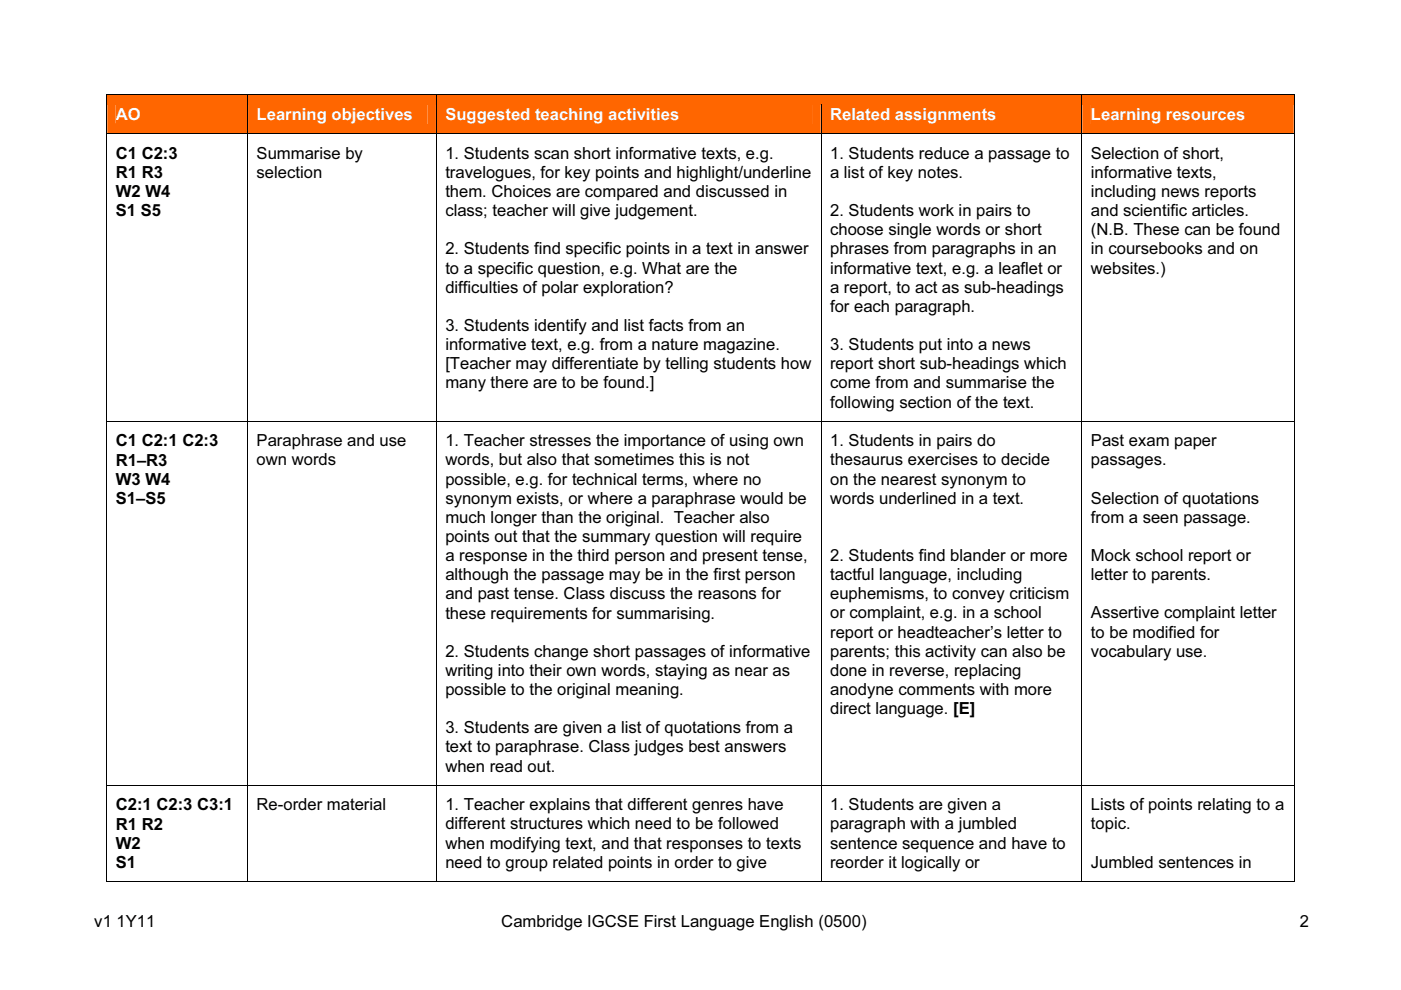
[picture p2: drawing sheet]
<svg xmlns="http://www.w3.org/2000/svg" width="297mm" height="210mm" viewBox="0 0 297 210" stroke-linecap="round" stroke-linejoin="round" font-family="sans-serif">
<defs><g id="words">
<g font-size="3.5" fill="#fff">
<text x="24.6" y="25.5">AO</text>
<text x="54.4" y="25.5">Learning objectives</text>
<text x="94.4" y="25.5">Suggested teaching activities</text>
<text x="176" y="25.5">Related assignments</text>
<text x="231.3" y="25.5">Learning resources</text>
</g>
<g font-size="3.5">
<text x="24.6" y="33.7">C1 C2:3</text>
<text x="54.4" y="33.7">Summarise by</text>
<text x="94.4" y="33.7">1. Students scan short informative texts, e.g.</text>
<text x="176" y="33.7">1. Students reduce a passage to</text>
<text x="231.3" y="33.7">Selection of short,</text>
<text x="24.6" y="37.7">R1 R3</text>
<text x="24.6" y="41.8">W2 W4</text>
<text x="54.4" y="37.7">selection</text>
<text x="94.4" y="37.7">travelogues, for key points and highlight/underline</text>
<text x="94.4" y="41.8">them. Choices are compared and discussed in</text>
<text x="176" y="37.7">a list of key notes.</text>
<text x="231.3" y="37.7">informative texts,</text>
<text x="231.3" y="41.8">including news reports</text>
<text x="24.6" y="45.9">S1 S5</text>
<text x="94.4" y="45.9">class; teacher will give judgement.</text>
<text x="176" y="45.8">2. Students work in pairs to</text>
<text x="231.3" y="45.8">and scientific articles.</text>
<text x="94.4" y="54">2. Students find specific points in a text in answer</text>
<text x="176" y="49.9">choose single words or short</text>
<text x="176" y="54">phrases from paragraphs in an</text>
<text x="231.3" y="49.9">(N.B. These can be found</text>
<text x="231.3" y="53.9">in coursebooks and on</text>
<text x="94.4" y="58">to a specific question, e.g. What are the</text>
<text x="176" y="58">informative text, e.g. a leaflet or</text>
<text x="231.3" y="58">websites.)</text>
<text x="94.4" y="62.1">difficulties of polar exploration?</text>
<text x="176" y="62.1">a report, to act as sub-headings</text>
<text x="94.4" y="70.2">3. Students identify and list facts from an</text>
<text x="176" y="66.1">for each paragraph.</text>
<text x="94.4" y="74.2">informative text, e.g. from a nature magazine.</text>
<text x="176" y="74.2">3. Students put into a news</text>
<text x="94.4" y="78.3">[Teacher may differentiate by telling students how</text>
<text x="94.4" y="82.4">many there are to be found.]</text>
<text x="176" y="78.3">report short sub-headings which</text>
<text x="176" y="82.3">come from and summarise the</text>
<text x="176" y="86.4">following section of the text.</text>
<text x="24.6" y="94.6">C1 C2:1 C2:3</text>
<text x="54.4" y="94.6">Paraphrase and use</text>
<text x="94.4" y="94.6">1. Teacher stresses the importance of using own</text>
<text x="176" y="94.6">1. Students in pairs do</text>
<text x="231.3" y="94.6">Past exam paper</text>
<text x="24.6" y="98.7">R1–R3</text>
<text x="54.4" y="98.7">own words</text>
<text x="94.4" y="98.7">words, but also that sometimes this is not</text>
<text x="176" y="98.7">thesaurus exercises to decide</text>
<text x="231.3" y="98.7">passages.</text>
<text x="24.6" y="102.8">W3 W4</text>
<text x="24.6" y="106.8">S1–S5</text>
<text x="94.4" y="102.8">possible, e.g. for technical terms, where no</text>
<text x="94.4" y="106.8">synonym exists, or where a paraphrase would be</text>
<text x="176" y="102.7">on the nearest synonym to</text>
<text x="176" y="106.8">words underlined in a text.</text>
<text x="231.3" y="106.8">Selection of quotations</text>
<text x="94.4" y="110.9">much longer than the original. Teacher also</text>
<text x="231.3" y="110.8">from a seen passage.</text>
<text x="94.4" y="114.9">points out that the summary question will require</text>
<text x="94.4" y="119">a response in the third person and present tense,</text>
<text x="176" y="119">2. Students find blander or more</text>
<text x="231.3" y="119">Mock school report or</text>
<text x="94.4" y="123">although the passage may be in the first person</text>
<text x="176" y="123">tactful language, including</text>
<text x="231.3" y="123">letter to parents.</text>
<text x="94.4" y="127.1">and past tense. Class discuss the reasons for</text>
<text x="94.4" y="131.1">these requirements for summarising.</text>
<text x="176" y="127.1">euphemisms, to convey criticism</text>
<text x="176" y="131.1">or complaint, e.g. in a school</text>
<text x="231.3" y="131.1">Assertive complaint letter</text>
<text x="176" y="135.2">report or headteacher’s letter to</text>
<text x="231.3" y="135.2">to be modified for</text>
<text x="94.4" y="139.3">2. Students change short passages of informative</text>
<text x="94.4" y="143.3">writing into their own words, staying as near as</text>
<text x="176" y="139.2">parents; this activity can also be</text>
<text x="176" y="143.3">done in reverse, replacing</text>
<text x="231.3" y="139.2">vocabulary use.</text>
<text x="94.4" y="147.4">possible to the original meaning.</text>
<text x="176" y="147.4">anodyne comments with more</text>
<text x="94.4" y="155.5">3. Students are given a list of quotations from a</text>
<text x="176" y="151.4">direct language. [E]</text>
<text x="94.4" y="159.5">text to paraphrase. Class judges best answers</text>
<text x="94.4" y="163.6">when read out.</text>
<text x="24.6" y="171.8">C2:1 C2:3 C3:1</text>
<text x="54.4" y="171.8">Re-order material</text>
<text x="94.4" y="171.8">1. Teacher explains that different genres have</text>
<text x="176" y="171.8">1. Students are given a</text>
<text x="231.3" y="171.8">Lists of points relating to a</text>
<text x="24.6" y="175.9">R1 R2</text>
<text x="24.6" y="179.9">W2</text>
<text x="94.4" y="175.9">different structures which need to be followed</text>
<text x="94.4" y="179.9">when modifying text, and that responses to texts</text>
<text x="176" y="175.9">paragraph with a jumbled</text>
<text x="176" y="179.9">sentence sequence and have to</text>
<text x="231.3" y="175.9">topic.</text>
<text x="24.6" y="184">S1</text>
<text x="94.4" y="184">need to group related points in order to give</text>
<text x="176" y="184">reorder it logically or</text>
<text x="231.3" y="184">Jumbled sentences in</text>
<text x="20" y="196.6">v1 1Y11</text>
<text x="106.3" y="196.6">Cambridge IGCSE First Language English (0500)</text>
<text x="275.6" y="196.6">2</text>
</g>
</g></defs>
<g fill="#f60">
<path d="M22.7 20.2h29.7v8h-29.7z"/>
<path d="M24.5 22.2h26.1v4h-26.1z"/>
<path d="M52.6 20.2h39.8v8h-39.8z"/>
<path d="M54.4 22.2h36.2v4h-36.2z"/>
<path d="M92.6 20.2h81.4v8h-81.4z"/>
<path d="M94.4 22.2h77.8v4h-77.8z"/>
<path d="M174.2 20.2h55.1v8h-55.1z"/>
<path d="M176 22.2h51.5v4h-51.5z"/>
<path d="M229.5 20.2h44.8v8h-44.8z"/>
<path d="M231.3 22.2h41.2v4h-41.2z"/>
</g>
<path d="M22.6 20.1h29.8M22.6 20v2.2" fill="none" stroke="#000" stroke-width=".21"/>
<path d="M22.7 20.2h29.7v2h-29.7z" fill="#f60"/>
<path d="M52.5 20v2.2M52.6 20.1h39.8" fill="none" stroke="#000" stroke-width=".21"/>
<path d="M52.6 20.2h39.8v2h-39.8z" fill="#f60"/>
<path d="M92.5 20v2.2M92.6 20.1h81.4" fill="none" stroke="#000" stroke-width=".21"/>
<path d="M92.6 20.2h81.4v2h-81.4z" fill="#f60"/>
<path d="M174.1 20v2.2M174.2 20.1h55.1" fill="none" stroke="#000" stroke-width=".21"/>
<path d="M174.2 20.2h55.1v2h-55.1z" fill="#f60"/>
<path d="M229.4 20v2.2M229.5 20.1h44.8" fill="none" stroke="#000" stroke-width=".21"/>
<path d="M229.5 20.2h44.8v2h-44.8z" fill="#f60"/>
<g fill="none" stroke="#000" stroke-width=".21">
<path d="M22.6 22.2v164.7M22.7 28.3h29.7M52.5 22.2v164.7M52.6 28.3h39.8M92.5 22.2v164.7M92.6 28.3h81.4M174.1 22.2v164.7M174.2 28.3h55.1M229.4 22.2v164.7M229.5 28.3h44.8M274.4 20v166.9M22.7 89.3h29.7"/>
<path d="M52.6 89.3h39.8M92.6 89.3h81.4M174.2 89.3h55.1M229.5 89.3h44.8M22.7 166.4h29.7M52.6 166.4h39.8M92.6 166.4h81.4M174.2 166.4h55.1M229.5 166.4h44.8M22.6 186.8h29.8M52.6 186.8h39.8M92.6 186.8h81.4"/>
<path d="M174.2 186.8h55.1M229.5 186.8h44.8"/>
</g>
<path d="M274.3 20h.2v.2h-.2zM274.3 186.7h.2v.2h-.2z" fill="#000"/>
<use href="#words"/>
</svg>
